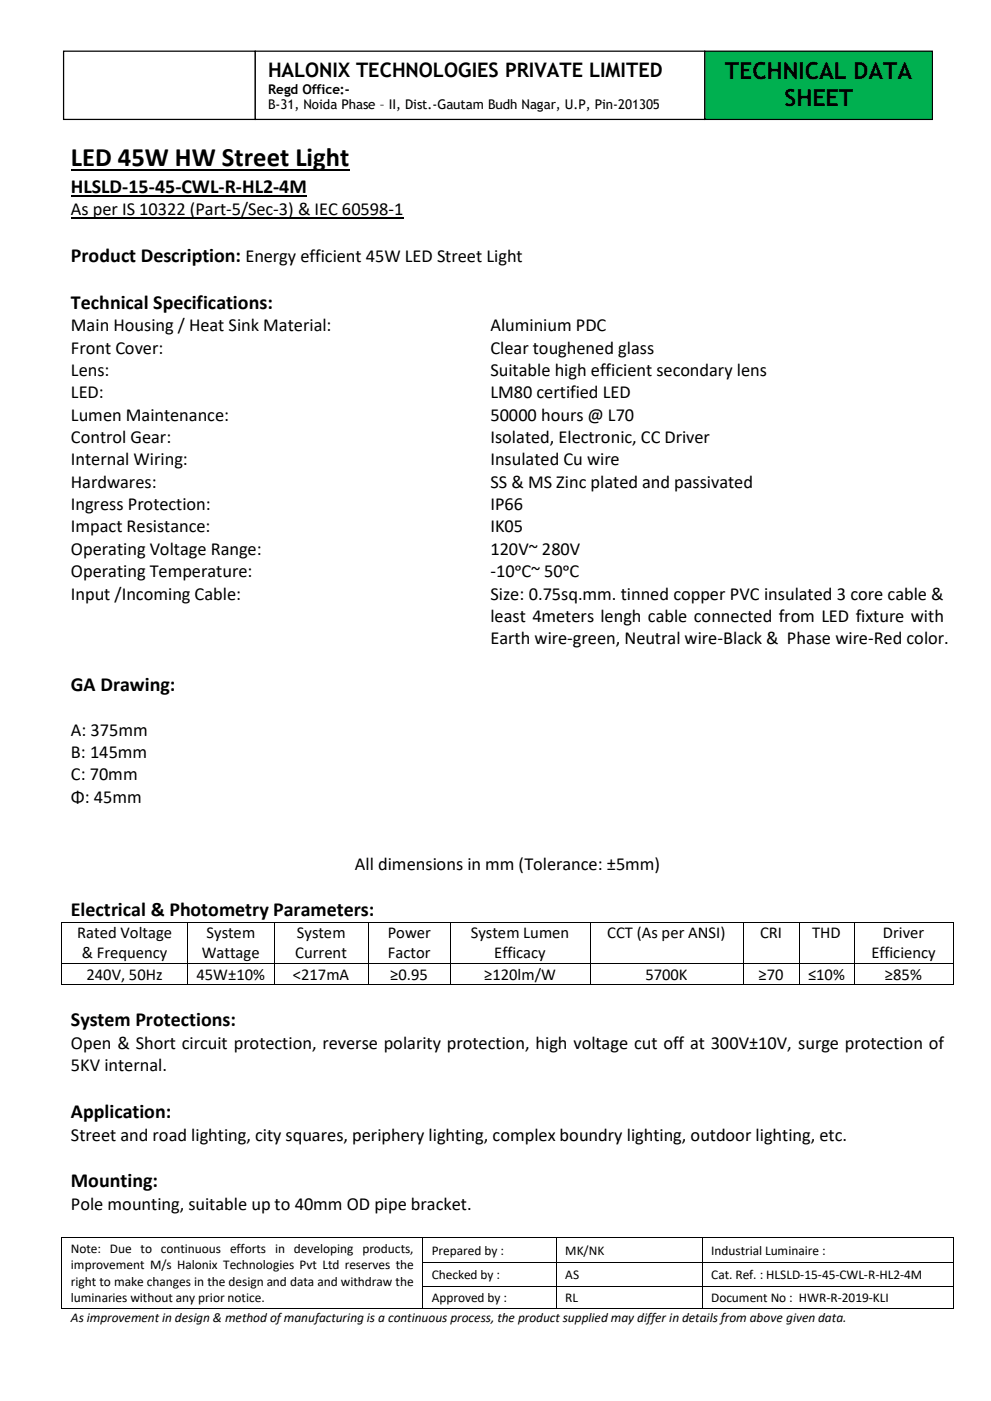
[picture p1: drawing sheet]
<svg xmlns="http://www.w3.org/2000/svg" width="210mm" height="297mm" viewBox="0 0 210 297" stroke-linecap="round" stroke-linejoin="round" font-family="sans-serif">
<defs><g id="words">
<text font-size="5.6" x="15" y="35.3">LED 45W HW Street Light</text>
<g font-size="5">
<text x="153.7" y="16.7">TECHNICAL DATA</text>
<text x="166.3" y="22.4">SHEET</text>
</g>
<g font-size="4.2">
<text x="56.8" y="16.3">HALONIX TECHNOLOGIES PRIVATE LIMITED</text>
<text x="15" y="40.9">HLSLD-15-45-CWL-R-HL2-4M</text>
<text x="15" y="55.5">Product Description: Energy efficient 45W LED Street Light</text>
<text x="15" y="65.4">Technical Specifications:</text>
<text x="15" y="146.4">GA Drawing:</text>
<text x="15" y="194.2">Electrical &amp; Photometry Parameters:</text>
<text x="15" y="217.5">System Protections:</text>
<text x="15" y="236.9">Application:</text>
<text x="15" y="251.6">Mounting:</text>
</g>
<g font-size="3.9">
<text x="15" y="45.6">As per IS 10322 (Part-5/Sec-3) &amp; IEC 60598-1</text>
<text x="15" y="70.2">Main Housing / Heat Sink Material:</text>
<text x="104" y="70.2">Aluminium PDC</text>
<text x="15" y="74.9">Front Cover:</text>
<text x="104" y="74.9">Clear toughened glass</text>
<text x="15" y="79.7">Lens:</text>
<text x="104" y="79.7">Suitable high efficient secondary lens</text>
<text x="15" y="84.4">LED:</text>
<text x="15" y="89.2">Lumen Maintenance:</text>
<text x="104" y="84.4">LM80 certified LED</text>
<text x="104" y="89.2">50000 hours @ L70</text>
<text x="15" y="93.9">Control Gear:</text>
<text x="104" y="93.9">Isolated, Electronic, CC Driver</text>
<text x="15" y="98.6">Internal Wiring:</text>
<text x="104" y="98.6">Insulated Cu wire</text>
<text x="15" y="103.4">Hardwares:</text>
<text x="104" y="103.4">SS &amp; MS Zinc plated and passivated</text>
<text x="15" y="108.1">Ingress Protection:</text>
<text x="15" y="112.8">Impact Resistance:</text>
<text x="104" y="108.1">IP66</text>
<text x="104" y="112.8">IK05</text>
<text x="15" y="117.6">Operating Voltage Range:</text>
<text x="104" y="117.6">120V~ 280V</text>
<text x="15" y="122.3">Operating Temperature:</text>
<text x="104" y="122.3">-10ᵒC~ 50ᵒC</text>
<text x="15" y="127.1">Input /Incoming Cable:</text>
<text x="104" y="127.1">Size: 0.75sq.mm. tinned copper PVC insulated 3 core cable &amp;</text>
<text x="104" y="131.8">least 4meters lengh cable connected from LED fixture with</text>
<text x="104" y="136.5">Earth wire-green, Neutral wire-Black &amp; Phase wire-Red color.</text>
<text x="15" y="155.9">A: 375mm</text>
<text x="15" y="160.6">B: 145mm</text>
<text x="15" y="165.4">C: 70mm</text>
<text x="15" y="170.1">Φ: 45mm</text>
<text x="75.2" y="184.3">All dimensions in mm (Tolerance: ±5mm)</text>
<text x="15" y="222.3">Open &amp; Short circuit protection, reverse polarity protection, high voltage cut off at 300V±10V, surge protection of</text>
<text x="15" y="227.1">5KV internal.</text>
<text x="15" y="241.7">Street and road lighting, city squares, periphery lighting, complex boundry lighting, outdoor lighting, etc.</text>
<text x="15" y="256.4">Pole mounting, suitable up to 40mm OD pipe bracket.</text>
</g>
<g font-size="3.5">
<text x="16.4" y="198.9">Rated Voltage</text>
<text x="17.3" y="203.1">&amp; Frequency</text>
<text x="42.8" y="203.1">Wattage</text>
<text x="43.8" y="198.9">System</text>
<text x="62.6" y="203.1">Current</text>
<text x="62.9" y="198.9">System</text>
<text x="82.2" y="198.9">Power</text>
<text x="82.2" y="203.1">Factor</text>
<text x="99.8" y="198.9">System Lumen</text>
<text x="104.8" y="203.1">Efficacy</text>
<text x="128.7" y="198.9">CCT (As per ANSI)</text>
<text x="161.1" y="198.9">CRI</text>
<text x="172.2" y="198.9">THD</text>
<text x="184.7" y="203.1">Efficiency</text>
<text x="187.2" y="198.9">Driver</text>
<text x="18.3" y="207.6">240V, 50Hz</text>
<text x="41.7" y="207.6">45W±10%</text>
<text x="62.1" y="207.6">&lt;217mA</text>
<text x="82.7" y="207.6">≥0.95</text>
<text x="102.6" y="207.6">≥120lm/W</text>
<text x="136.8" y="207.6">5700K</text>
<text x="160.8" y="207.6">≥70</text>
<text x="171.3" y="207.6">≤10%</text>
<text x="187.6" y="207.6">≥85%</text>
</g>
<g font-size="2.8">
<text x="56.8" y="19.9">Regd Office:-</text>
<text x="56.8" y="23.2">B-31, Noida Phase – II, Dist.-Gautam Budh Nagar, U.P, Pin-201305</text>
<text x="15" y="265.6">Note: Due to continuous efforts in developing products,</text>
<text x="15" y="269">improvement M/s Halonix Technologies Pvt Ltd reserves the</text>
<text x="91.5" y="265.9">Prepared by :</text>
<text x="119.8" y="265.9">MK/NK</text>
<text x="150.7" y="265.9">Industrial Luminaire :</text>
<text x="15" y="272.5">right to make changes in the design and data and withdraw the</text>
<text x="15" y="275.9">luminaries without any prior notice.</text>
<text x="91.5" y="271.1">Checked by :</text>
<text x="91.5" y="275.9">Approved by :</text>
<text x="119.8" y="271.1">AS</text>
<text x="119.8" y="275.9">RL</text>
<text x="150.7" y="271.1">Cat. Ref. : HLSLD-15-45-CWL-R-HL2-4M</text>
<text x="150.7" y="275.9">Document No : HWR-R-2019-KLI</text>
<text x="15" y="280.1">As improvement in design &amp; method of manufacturing is a continuous process, the product supplied may differ in details from above given data.</text>
</g>
</g></defs>
<path d="M15 36.1h59.1" fill="none" stroke="#000" stroke-width=".38"/>
<path d="M15 41.5h50" fill="none" stroke="#000" stroke-width=".3"/>
<path d="M15 46.2h70.5" fill="none" stroke="#000" stroke-width=".25"/>
<g fill="#000">
<path d="M13 195.4h.2v.1h-.2z" fill-rule="evenodd"/>
<path d="M13 195.4h.2v.1h-.2z" fill-rule="evenodd"/>
<path d="M39.7 195.4h.1v.1h-.1z" fill-rule="evenodd"/>
<path d="M58 195.4h.2v.1h-.2z" fill-rule="evenodd"/>
<path d="M78 195.4h.2v.1h-.2z" fill-rule="evenodd"/>
<path d="M95.4 195.4h.2v.1h-.2z" fill-rule="evenodd"/>
<path d="M125 195.4h.2v.1h-.2z" fill-rule="evenodd"/>
<path d="M157.5 195.4h.2v.1h-.2z" fill-rule="evenodd"/>
<path d="M169.3 195.4h.2v.1h-.2z" fill-rule="evenodd"/>
<path d="M181 195.4h.2v.1h-.2z" fill-rule="evenodd"/>
<path d="M201.9 195.4h.2v.1h-.2z" fill-rule="evenodd"/>
<path d="M201.9 195.4h.2v.1h-.2z" fill-rule="evenodd"/>
<path d="M13 204.1h.2v.2h-.2z" fill-rule="evenodd"/>
<path d="M13 208.6h.2v.2h-.2z" fill-rule="evenodd"/>
<path d="M13 208.6h.2v.2h-.2z" fill-rule="evenodd"/>
<path d="M39.7 204.1h.1v.2h-.1z" fill-rule="evenodd"/>
<path d="M39.7 208.6h.1v.2h-.1z" fill-rule="evenodd"/>
<path d="M58 204.1h.2v.2h-.2z" fill-rule="evenodd"/>
<path d="M58 208.6h.2v.2h-.2z" fill-rule="evenodd"/>
<path d="M78 204.1h.2v.2h-.2z" fill-rule="evenodd"/>
<path d="M78 208.6h.2v.2h-.2z" fill-rule="evenodd"/>
<path d="M95.4 204.1h.2v.2h-.2z" fill-rule="evenodd"/>
<path d="M95.4 208.6h.2v.2h-.2z" fill-rule="evenodd"/>
<path d="M125 204.1h.2v.2h-.2z" fill-rule="evenodd"/>
<path d="M125 208.6h.2v.2h-.2z" fill-rule="evenodd"/>
<path d="M157.5 204.1h.2v.2h-.2z" fill-rule="evenodd"/>
<path d="M157.5 208.6h.2v.2h-.2z" fill-rule="evenodd"/>
<path d="M169.3 204.1h.2v.2h-.2z" fill-rule="evenodd"/>
<path d="M169.3 208.6h.2v.2h-.2z" fill-rule="evenodd"/>
<path d="M181 204.1h.2v.2h-.2z" fill-rule="evenodd"/>
<path d="M181 208.6h.2v.2h-.2z" fill-rule="evenodd"/>
<path d="M201.9 204.1h.2v.2h-.2z" fill-rule="evenodd"/>
<path d="M201.9 208.6h.2v.2h-.2z" fill-rule="evenodd"/>
<path d="M201.9 208.6h.2v.2h-.2z" fill-rule="evenodd"/>
<path d="M13 262.2h.2v.2h-.2z" fill-rule="evenodd"/>
<path d="M13 262.2h.2v.2h-.2z" fill-rule="evenodd"/>
<path d="M13 267.6h.2v.1h-.2z" fill-rule="evenodd"/>
<path d="M13 272.5h.2v.2h-.2z" fill-rule="evenodd"/>
<path d="M13 277.3h.2v.2h-.2z" fill-rule="evenodd"/>
<path d="M13 277.3h.2v.2h-.2z" fill-rule="evenodd"/>
<path d="M89.6 262.2h.1v.2h-.1z" fill-rule="evenodd"/>
<path d="M89.6 267.6h.1v.1h-.1z" fill-rule="evenodd"/>
<path d="M89.6 272.5h.1v.2h-.1z" fill-rule="evenodd"/>
<path d="M89.6 277.3h.1v.2h-.1z" fill-rule="evenodd"/>
<path d="M117.9 262.2h.2v.2h-.2z" fill-rule="evenodd"/>
<path d="M117.9 267.6h.2v.1h-.2z" fill-rule="evenodd"/>
<path d="M117.9 272.5h.2v.2h-.2z" fill-rule="evenodd"/>
<path d="M117.9 277.3h.2v.2h-.2z" fill-rule="evenodd"/>
<path d="M148.8 262.2h.1v.2h-.1z" fill-rule="evenodd"/>
<path d="M148.8 267.6h.1v.1h-.1z" fill-rule="evenodd"/>
<path d="M148.8 272.5h.1v.2h-.1z" fill-rule="evenodd"/>
<path d="M148.8 277.3h.1v.2h-.1z" fill-rule="evenodd"/>
<path d="M201.9 262.2h.2v.2h-.2z" fill-rule="evenodd"/>
<path d="M201.9 262.2h.2v.2h-.2z" fill-rule="evenodd"/>
<path d="M201.9 267.6h.2v.1h-.2z" fill-rule="evenodd"/>
<path d="M201.9 272.5h.2v.2h-.2z" fill-rule="evenodd"/>
<path d="M201.9 277.3h.2v.2h-.2z" fill-rule="evenodd"/>
<path d="M201.9 277.3h.2v.2h-.2z" fill-rule="evenodd"/>
</g>
<g fill="none" stroke="#000" stroke-width=".21">
<path d="M13.1 195.5v8.6M13.2 195.4h26.5M39.8 195.5v8.6M39.8 195.4h18.2M58.1 195.5v8.6M58.2 195.4h19.8M78.1 195.5v8.6M78.2 195.4h17.2M95.5 195.5v8.6M95.6 195.4h29.4M125.1 195.5v8.6M125.2 195.4h32.3"/>
<path d="M157.6 195.5v8.6M157.7 195.4h11.6M169.4 195.5v8.6M169.5 195.4h11.5M181.1 195.5v8.6M181.2 195.4h20.7M202 195.5v8.6M13.1 204.3v4.3M13.2 204.2h26.5M13.2 208.7h26.5M39.8 204.3v4.3M39.8 204.2h18.2"/>
<path d="M39.8 208.7h18.2M58.1 204.3v4.3M58.2 204.2h19.8M58.2 208.7h19.8M78.1 204.3v4.3M78.2 204.2h17.2M78.2 208.7h17.2M95.5 204.3v4.3M95.6 204.2h29.4M95.6 208.7h29.4M125.1 204.3v4.3M125.2 204.2h32.3"/>
<path d="M125.2 208.7h32.3M157.6 204.3v4.3M157.7 204.2h11.6M157.7 208.7h11.6M169.4 204.3v4.3M169.5 204.2h11.5M169.5 208.7h11.5M181.1 204.3v4.3M181.2 204.2h20.7M181.2 208.7h20.7M202 204.3v4.3M13.1 262.4v5.2"/>
<path d="M13.1 267.7v4.8M13.1 272.7v4.6M13.2 262.3h76.4M13.2 277.4h76.4M89.6 262.4v5.2M89.6 267.7v4.8M89.6 272.7v4.6M89.7 262.3h28.2M89.7 267.7h28.2M89.7 272.6h28.2M89.7 277.4h28.2M118 262.4v5.2"/>
<path d="M118 267.7v4.8M118 272.7v4.6M118.1 262.3h30.7M118.1 267.7h30.7M118.1 272.6h30.7M118.1 277.4h30.7M148.8 262.4v5.2M148.8 267.7v4.8M148.8 272.7v4.6M148.9 262.3h53M148.9 267.7h53M148.9 272.6h53"/>
<path d="M148.9 277.4h53M202 262.4v5.2M202 267.7v4.8M202 272.7v4.6"/>
</g>
<path d="M149.4 10.8h48.2v14.5h-48.2z" fill-rule="evenodd" fill="#00b050"/>
<path d="M149.4 10.8h48.2v14.5h-48.2z" fill="none" stroke="#000" stroke-width=".26"/>
<path d="M13.5 10.8h40.6v14.5h-40.6z" fill-rule="evenodd" fill="#fff"/>
<path d="M13.5 10.8h40.6v14.5h-40.6z" fill="none" stroke="#000" stroke-width=".26"/>
<path d="M54.1 10.8h95.3v14.5h-95.3z" fill-rule="evenodd" fill="#fff"/>
<path d="M54.1 10.8h95.3v14.5h-95.3z" fill="none" stroke="#000" stroke-width=".26"/>
<use href="#words"/>
</svg>
